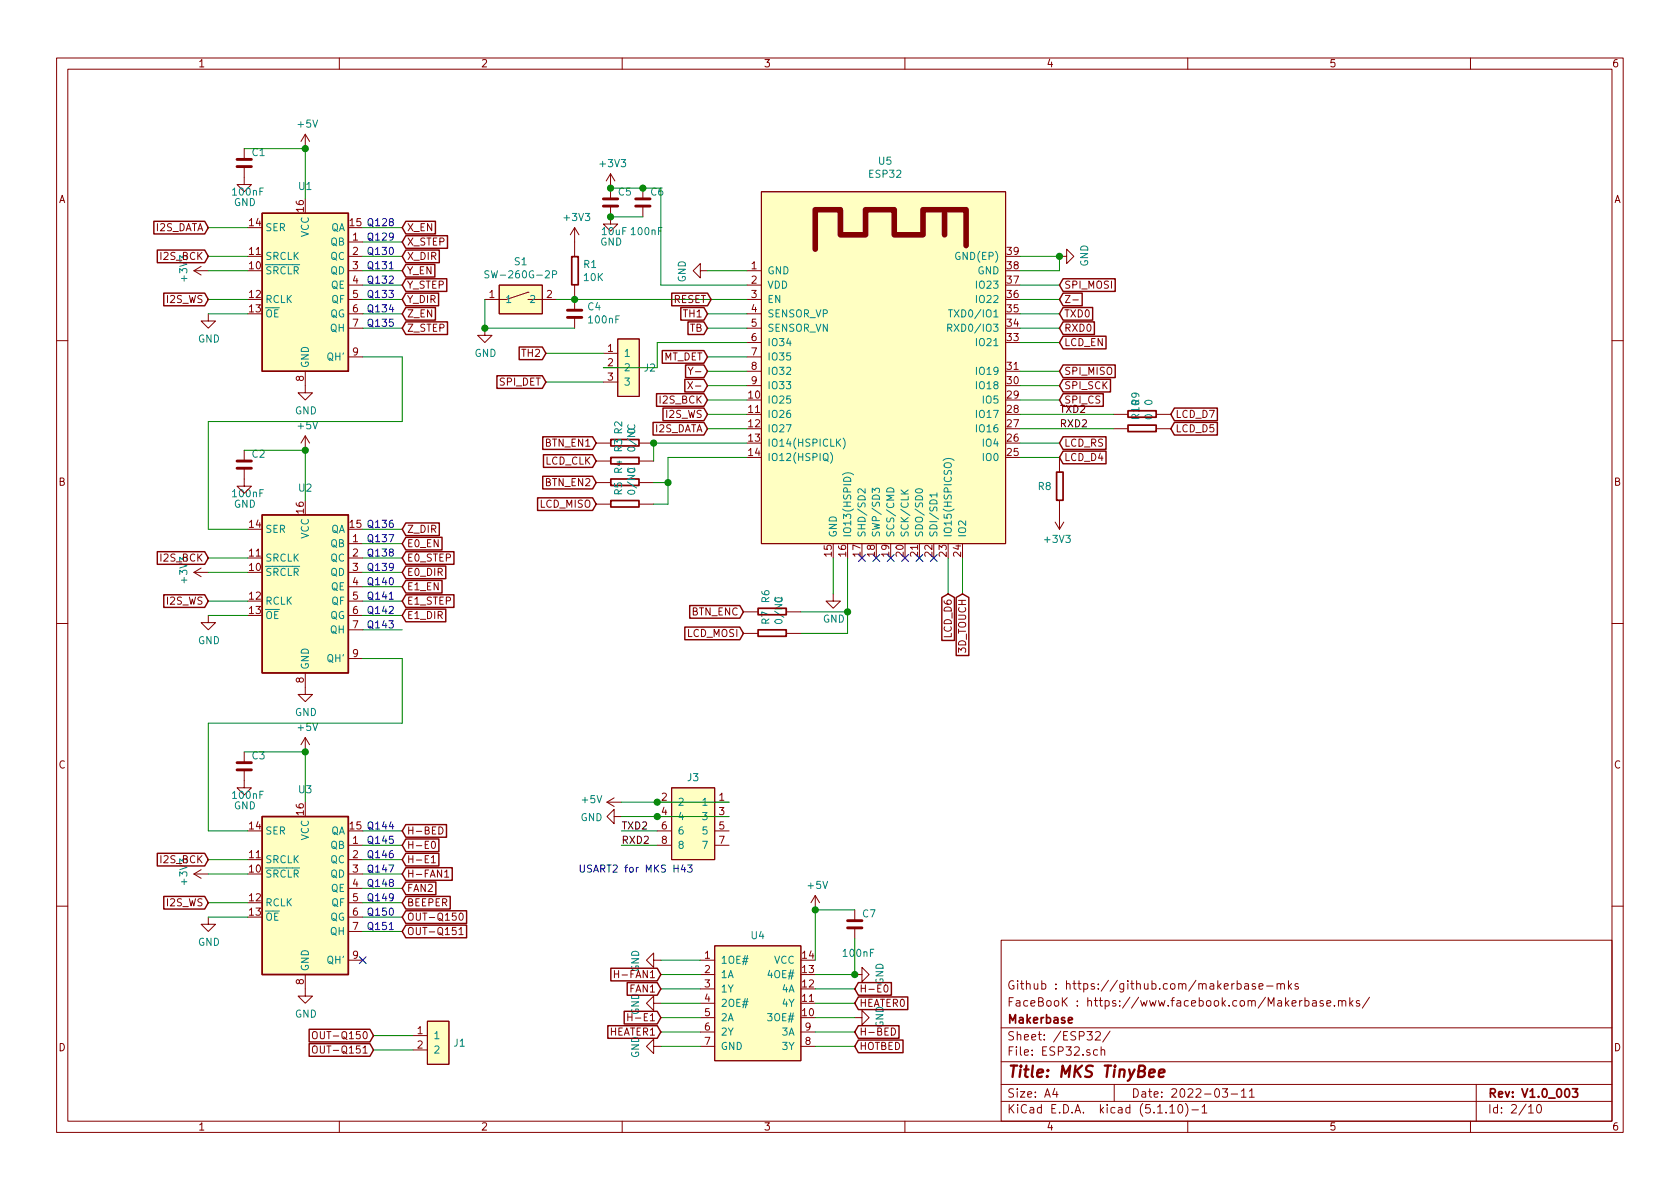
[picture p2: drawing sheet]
<svg xmlns="http://www.w3.org/2000/svg" width="297mm" height="210mm" viewBox="0 0 297 210" stroke-linecap="round" stroke-linejoin="round" font-family="sans-serif">
<defs><g id="words">
<text font-size="2.8" fill="#840000" x="178" y="190.5">Title: MKS TinyBee</text>
<g font-size="2.1" fill="#840000">
<text x="178" y="178">FaceBooK : https://www.facebook.com/Makerbase.mks/</text>
<text x="178" y="175">Github : https://github.com/makerbase-mks</text>
<text x="178" y="184">Sheet: /ESP32/</text>
<text x="178" y="181">Makerbase</text>
<text x="178" y="186.7">File: ESP32.sch</text>
<text x="178" y="196.9">KiCad E.D.A. kicad (5.1.10)-1</text>
<text x="178" y="194.1">Size: A4</text>
<text x="200" y="194.1">Date: 2022-03-11</text>
<text x="263" y="194.1">Rev: V1.0_003</text>
<text x="263" y="196.9">Id: 2/10</text>
</g>
<g font-size="1.8" fill="#840000">
<text x="35" y="11.9">1</text>
<text x="85" y="11.9">2</text>
<text x="135" y="11.9">3</text>
<text x="185" y="11.9">4</text>
<text x="235" y="11.9">5</text>
<text x="285" y="11.9">6</text>
<text x="10.4" y="35.9">A</text>
<text x="285.4" y="35.9">A</text>
<text x="27.5" y="40.9">I2S_DATA</text>
<text x="44.1" y="40">14</text>
<text x="53.7" y="37.4" transform="rotate(-90 53.7 37.4)">16</text>
<text x="71.9" y="40.9">X_EN</text>
<text x="28.6" y="46">I2S_BCK</text>
<text x="44.1" y="47.6">10</text>
<text x="44.1" y="45.1">11</text>
<text x="62.4" y="42.5">1</text>
<text x="62.4" y="45.1">2</text>
<text x="62.4" y="47.6">3</text>
<text x="71.9" y="43.4">X_STEP</text>
<text x="71.9" y="46">X_DIR</text>
<text x="132.9" y="47.6">1</text>
<text x="178.1" y="47.6">38</text>
<text x="178.1" y="45.1">39</text>
<text x="29.6" y="53.6">I2S_WS</text>
<text x="44.1" y="52.7">12</text>
<text x="62.4" y="50.2">4</text>
<text x="62.4" y="52.7">5</text>
<text x="71.9" y="48.5">Y_EN</text>
<text x="71.9" y="53.6">Y_DIR</text>
<text x="71.9" y="51">Y_STEP</text>
<text x="86.5" y="52.7">1</text>
<text x="96.7" y="52.7">2</text>
<text x="119" y="53.6">RESET</text>
<text x="132.9" y="50.2">2</text>
<text x="132.9" y="52.7">3</text>
<text x="178.1" y="52.7">36</text>
<text x="178.1" y="50.2">37</text>
<text x="188.1" y="51">SPI_MOSI</text>
<text x="44.1" y="55.2">13</text>
<text x="62.4" y="55.2">6</text>
<text x="62.4" y="57.8">7</text>
<text x="71.9" y="58.7">Z_STEP</text>
<text x="71.9" y="56.1">Z_EN</text>
<text x="121" y="56.1">TH1</text>
<text x="121.9" y="58.7">TB</text>
<text x="132.9" y="55.2">4</text>
<text x="132.9" y="57.8">5</text>
<text x="178.1" y="57.8">34</text>
<text x="178.1" y="55.2">35</text>
<text x="188.1" y="56.1">TXD0</text>
<text x="188.1" y="58.7">RXD0</text>
<text x="62.4" y="62.9">9</text>
<text x="92.4" y="63.1">TH2</text>
<text x="107.5" y="62.2">1</text>
<text x="107.5" y="64.8">2</text>
<text x="117.2" y="63.7">MT_DET</text>
<text x="132.9" y="60.3">6</text>
<text x="132.9" y="62.9">7</text>
<text x="132.9" y="65.4">8</text>
<text x="178.1" y="65.4">31</text>
<text x="178.1" y="60.3">33</text>
<text x="188.1" y="61.2">LCD_EN</text>
<text x="53.7" y="67.4" transform="rotate(-90 53.7 67.4)">8</text>
<text x="88.4" y="68.2">SPI_DET</text>
<text x="107.5" y="67.3">3</text>
<text x="116.8" y="71.4">I2S_BCK</text>
<text x="122.5" y="66.3">Y-</text>
<text x="132.4" y="70.5">10</text>
<text x="132.9" y="67.9">9</text>
<text x="178.1" y="70.5">29</text>
<text x="178.1" y="67.9">30</text>
<text x="188.1" y="66.3">SPI_MISO</text>
<text x="188.1" y="68.8">SPI_SCK</text>
<text x="188.1" y="71.4">SPI_CS</text>
<text x="115.7" y="76.4">I2S_DATA</text>
<text x="117.8" y="73.9">I2S_WS</text>
<text x="132.4" y="73">11</text>
<text x="132.4" y="75.6">12</text>
<text x="178.1" y="75.6">27</text>
<text x="178.1" y="73">28</text>
<text x="207.8" y="73.9">LCD_D7</text>
<text x="207.8" y="76.4">LCD_D5</text>
<text x="96.4" y="82.2">LCD_CLK</text>
<text x="96.6" y="79">BTN_EN1</text>
<text x="132.4" y="78.1">13</text>
<text x="132.4" y="80.6">14</text>
<text x="178.1" y="80.6">25</text>
<text x="178.1" y="78.1">26</text>
<text x="188.1" y="79">LCD_RS</text>
<text x="188.1" y="81.5">LCD_D4</text>
<text x="10.4" y="85.9">B</text>
<text x="95.5" y="89.8">LCD_MISO</text>
<text x="96.6" y="86">BTN_EN2</text>
<text x="285.4" y="85.9">B</text>
<text x="44.1" y="93.3">14</text>
<text x="53.7" y="90.7" transform="rotate(-90 53.7 90.7)">16</text>
<text x="62.4" y="95.9">1</text>
<text x="71.9" y="94.2">Z_DIR</text>
<text x="28.6" y="99.3">I2S_BCK</text>
<text x="44.1" y="101">10</text>
<text x="44.1" y="98.4">11</text>
<text x="62.4" y="98.4">2</text>
<text x="62.4" y="101">3</text>
<text x="71.9" y="96.8">E0_EN</text>
<text x="71.9" y="101.8">E0_DIR</text>
<text x="71.9" y="99.3">E0_STEP</text>
<text x="147.1" y="98.4" transform="rotate(-90 147.1 98.4)">15</text>
<text x="149.6" y="98.4" transform="rotate(-90 149.6 98.4)">16</text>
<text x="152.1" y="98.4" transform="rotate(-90 152.1 98.4)">17</text>
<text x="154.7" y="98.4" transform="rotate(-90 154.7 98.4)">18</text>
<text x="157.2" y="98.4" transform="rotate(-90 157.2 98.4)">19</text>
<text x="159.8" y="98.4" transform="rotate(-90 159.8 98.4)">20</text>
<text x="162.3" y="98.4" transform="rotate(-90 162.3 98.4)">21</text>
<text x="164.8" y="98.4" transform="rotate(-90 164.8 98.4)">22</text>
<text x="167.4" y="98.4" transform="rotate(-90 167.4 98.4)">23</text>
<text x="169.9" y="98.4" transform="rotate(-90 169.9 98.4)">24</text>
<text x="29.6" y="106.9">I2S_WS</text>
<text x="44.1" y="106">12</text>
<text x="62.4" y="103.5">4</text>
<text x="62.4" y="106">5</text>
<text x="71.9" y="104.4">E1_EN</text>
<text x="71.9" y="106.9">E1_STEP</text>
<text x="44.1" y="108.6">13</text>
<text x="62.4" y="108.6">6</text>
<text x="62.4" y="111.1">7</text>
<text x="71.9" y="109.5">E1_DIR</text>
<text x="121.5" y="112.6">LCD_MOSI</text>
<text x="122.3" y="108.8">BTN_ENC</text>
<text x="168.3" y="112.7" transform="rotate(-90 168.3 112.7)">LCD_D6</text>
<text x="62.4" y="116.2">9</text>
<text x="170.8" y="115.3" transform="rotate(-90 170.8 115.3)">3D_TOUCH</text>
<text x="53.7" y="120.7" transform="rotate(-90 53.7 120.7)">8</text>
<text x="10.4" y="135.9">C</text>
<text x="285.4" y="135.9">C</text>
<text x="117" y="141.6">2</text>
<text x="127.2" y="141.6">1</text>
<text x="44.1" y="146.7">14</text>
<text x="53.7" y="144.1" transform="rotate(-90 53.7 144.1)">16</text>
<text x="62.4" y="149.2">1</text>
<text x="71.9" y="147.6">H-BED</text>
<text x="117" y="144.1">4</text>
<text x="117" y="146.7">6</text>
<text x="117" y="149.2">8</text>
<text x="127.2" y="144.1">3</text>
<text x="127.2" y="146.7">5</text>
<text x="127.2" y="149.2">7</text>
<text x="28.6" y="152.6">I2S_BCK</text>
<text x="44.1" y="154.3">10</text>
<text x="44.1" y="151.8">11</text>
<text x="62.4" y="151.8">2</text>
<text x="62.4" y="154.3">3</text>
<text x="71.9" y="150.1">H-E0</text>
<text x="71.9" y="155.2">H-FAN1</text>
<text x="71.9" y="152.6">H-E1</text>
<text x="29.6" y="160.3">I2S_WS</text>
<text x="44.1" y="159.4">12</text>
<text x="44.1" y="161.9">13</text>
<text x="62.4" y="156.8">4</text>
<text x="62.4" y="159.4">5</text>
<text x="62.4" y="161.9">6</text>
<text x="71.9" y="160.3">BEEPER</text>
<text x="71.9" y="157.7">FAN2</text>
<text x="62.4" y="164.5">7</text>
<text x="71.9" y="165.3">OUT-Q151</text>
<text x="71.9" y="162.8">OUT-Q150</text>
<text x="62.4" y="169.5">9</text>
<text x="109.6" y="173">H-FAN1</text>
<text x="113" y="171.9" transform="rotate(-90 113 171.9)">GND</text>
<text x="124.6" y="169.5">1</text>
<text x="124.6" y="172.1">2</text>
<text x="141.9" y="172.1">13</text>
<text x="141.9" y="169.5">14</text>
<text x="53.7" y="174.1" transform="rotate(-90 53.7 174.1)">8</text>
<text x="111.4" y="175.5">FAN1</text>
<text x="113" y="179.5" transform="rotate(-90 113 179.5)">GND</text>
<text x="124.6" y="174.6">3</text>
<text x="124.6" y="177.2">4</text>
<text x="124.6" y="179.7">5</text>
<text x="141.9" y="179.7">10</text>
<text x="141.9" y="177.2">11</text>
<text x="141.9" y="174.6">12</text>
<text x="151.9" y="175.5">H-E0</text>
<text x="151.9" y="178">HEATER0</text>
<text x="10.4" y="185.9">D</text>
<text x="56.6" y="183.8">OUT-Q150</text>
<text x="73.8" y="182.9">1</text>
<text x="73.8" y="185.4">2</text>
<text x="107.8" y="183.1">HEATER1</text>
<text x="112" y="180.6">H-E1</text>
<text x="124.6" y="182.2">6</text>
<text x="124.6" y="184.8">7</text>
<text x="142.4" y="184.8">8</text>
<text x="142.4" y="182.2">9</text>
<text x="151.9" y="183.1">H-BED</text>
<text x="151.9" y="185.7">HOTBED</text>
<text x="156.2" y="181.8" transform="rotate(-90 156.2 181.8)">GND</text>
<text x="285.4" y="185.9">D</text>
<text x="56.6" y="186.3">OUT-Q151</text>
<text x="35" y="199.9">1</text>
<text x="85" y="199.9">2</text>
<text x="135" y="199.9">3</text>
<text x="185" y="199.9">4</text>
<text x="235" y="199.9">5</text>
<text x="285" y="199.9">6</text>
</g>
<g font-size="1.8" fill="#008484">
<text x="52.8" y="22.6">+5V</text>
<text x="44.6" y="27.6">C1</text>
<text x="106.2" y="29.6">+3V3</text>
<text x="155.4" y="29.1">U5</text>
<text x="41.3" y="34.6">100nF</text>
<text x="52.9" y="33.6">U1</text>
<text x="109.4" y="34.6">C5</text>
<text x="115.1" y="34.6">C6</text>
<text x="153.8" y="31.4">ESP32</text>
<text x="41.4" y="36.4">GND</text>
<text x="46.9" y="40.9">SER</text>
<text x="54.6" y="42" transform="rotate(-90 54.6 42)">VCC</text>
<text x="58.4" y="40.9">QA</text>
<text x="99.9" y="39.1">+3V3</text>
<text x="106.5" y="41.6">10uF 100nF</text>
<text x="46.9" y="46">SRCLK</text>
<text x="58.4" y="43.4">QB</text>
<text x="58.4" y="46">QC</text>
<text x="91" y="46.9">S1</text>
<text x="103.2" y="47.4">R1</text>
<text x="106.1" y="43.4">GND</text>
<text x="169.3" y="46">GND(EP)</text>
<text x="192.4" y="47.2" transform="rotate(-90 192.4 47.2)">GND</text>
<text x="33.1" y="49.6" transform="rotate(-90 33.1 49.6)">+3V3</text>
<text x="46.9" y="48.5">SRCLR</text>
<text x="46.9" y="53.6">RCLK</text>
<text x="58.4" y="48.5">QD</text>
<text x="58.5" y="51">QE</text>
<text x="58.6" y="53.6">QF</text>
<text x="86.8" y="49.2">SW-260G-2P</text>
<text x="89.3" y="53.6">1</text>
<text x="93.9" y="53.6">2</text>
<text x="103.3" y="49.7">10K</text>
<text x="121.3" y="50" transform="rotate(-90 121.3 50)">GND</text>
<text x="135.6" y="48.5">GND</text>
<text x="135.6" y="51">VDD</text>
<text x="135.6" y="53.6">EN</text>
<text x="172.8" y="48.5">GND</text>
<text x="172.9" y="53.6">IO22</text>
<text x="172.9" y="51">IO23</text>
<text x="46.9" y="56.1">OE</text>
<text x="58.3" y="56.1">QG</text>
<text x="58.4" y="58.7">QH</text>
<text x="104" y="54.9">C4</text>
<text x="104.2" y="57.2">100nF</text>
<text x="135.6" y="56.1">SENSOR_VP</text>
<text x="135.6" y="58.7">SENSOR_VN</text>
<text x="168.7" y="58.7">RXD0/IO3</text>
<text x="168.9" y="56.1">TXD0/IO1</text>
<text x="35" y="60.6">GND</text>
<text x="54.6" y="65.1" transform="rotate(-90 54.6 65.1)">GND</text>
<text x="58" y="63.7">QH'</text>
<text x="83.9" y="63.1">GND</text>
<text x="110.2" y="63.1">1</text>
<text x="110.2" y="65.7">2</text>
<text x="113.9" y="65.7">J2</text>
<text x="135.6" y="61.2">IO34</text>
<text x="135.6" y="63.7">IO35</text>
<text x="172.9" y="61.2">IO21</text>
<text x="110.2" y="68.2">3</text>
<text x="135.6" y="71.4">IO25</text>
<text x="135.6" y="66.3">IO32</text>
<text x="135.6" y="68.8">IO33</text>
<text x="172.9" y="68.8">IO18</text>
<text x="172.9" y="66.3">IO19</text>
<text x="173.9" y="71.4">IO5</text>
<text x="201.4" y="71.6" transform="rotate(-90 201.4 71.6)">R9</text>
<text x="203.8" y="71.6" transform="rotate(-90 203.8 71.6)">0</text>
<text x="52.1" y="73.3">GND</text>
<text x="52.8" y="75.9">+5V</text>
<text x="110" y="76.7" transform="rotate(-90 110 76.7)">R2</text>
<text x="112.3" y="76.7" transform="rotate(-90 112.3 76.7)">0</text>
<text x="135.6" y="73.9">IO26</text>
<text x="135.6" y="76.4">IO27</text>
<text x="172.9" y="76.4">IO16</text>
<text x="172.9" y="73.9">IO17</text>
<text x="201.4" y="74.1" transform="rotate(-90 201.4 74.1)">R10</text>
<text x="203.8" y="74.2" transform="rotate(-90 203.8 74.2)">0</text>
<text x="44.6" y="80.9">C2</text>
<text x="110" y="83.7" transform="rotate(-90 110 83.7)">R4</text>
<text x="110" y="79.9" transform="rotate(-90 110 79.9)">R3</text>
<text x="112.3" y="79.5" transform="rotate(-90 112.3 79.5)">0/NC</text>
<text x="135.6" y="79">IO14(HSPICLK)</text>
<text x="135.6" y="81.5">IO12(HSPIQ)</text>
<text x="173.9" y="81.5">IO0</text>
<text x="173.9" y="79">IO4</text>
<text x="41.3" y="87.9">100nF</text>
<text x="41.4" y="89.8">GND</text>
<text x="52.9" y="86.9">U2</text>
<text x="110" y="87.5" transform="rotate(-90 110 87.5)">R5</text>
<text x="112.3" y="87.1" transform="rotate(-90 112.3 87.1)">0/NC0</text>
<text x="183.6" y="86.7">R8</text>
<text x="46.9" y="94.2">SER</text>
<text x="54.6" y="95.3" transform="rotate(-90 54.6 95.3)">VCC</text>
<text x="58.4" y="94.2">QA</text>
<text x="148" y="95.1" transform="rotate(-90 148 95.1)">GND</text>
<text x="150.5" y="95.1" transform="rotate(-90 150.5 95.1)">IO13(HSPID)</text>
<text x="153" y="95.1" transform="rotate(-90 153 95.1)">SHD/SD2</text>
<text x="155.6" y="95.1" transform="rotate(-90 155.6 95.1)">SWP/SD3</text>
<text x="158.1" y="95.1" transform="rotate(-90 158.1 95.1)">SCS/CMD</text>
<text x="160.7" y="95.1" transform="rotate(-90 160.7 95.1)">SCK/CLK</text>
<text x="163.2" y="95.1" transform="rotate(-90 163.2 95.1)">SDO/SD0</text>
<text x="165.7" y="95.1" transform="rotate(-90 165.7 95.1)">SDI/SD1</text>
<text x="168.3" y="95.1" transform="rotate(-90 168.3 95.1)">IO15(HSPICSO)</text>
<text x="170.8" y="95.1" transform="rotate(-90 170.8 95.1)">IO2</text>
<text x="46.9" y="101.8">SRCLR</text>
<text x="46.9" y="99.3">SRCLK</text>
<text x="58.4" y="96.8">QB</text>
<text x="58.4" y="99.3">QC</text>
<text x="58.4" y="101.8">QD</text>
<text x="184.9" y="96">+3V3</text>
<text x="33.1" y="102.9" transform="rotate(-90 33.1 102.9)">+3V3</text>
<text x="46.9" y="106.9">RCLK</text>
<text x="58.5" y="104.4">QE</text>
<text x="58.6" y="106.9">QF</text>
<text x="136" y="106.6" transform="rotate(-90 136 106.6)">R6</text>
<text x="35" y="113.9">GND</text>
<text x="46.9" y="109.5">OE</text>
<text x="58.3" y="109.5">QG</text>
<text x="58.4" y="112">QH</text>
<text x="136" y="110.4" transform="rotate(-90 136 110.4)">R7</text>
<text x="138.4" y="110" transform="rotate(-90 138.4 110)">0/NC0</text>
<text x="145.5" y="110.1">GND</text>
<text x="54.6" y="118.5" transform="rotate(-90 54.6 118.5)">GND</text>
<text x="58" y="117.1">QH'</text>
<text x="52.1" y="126.6">GND</text>
<text x="52.8" y="129.3">+5V</text>
<text x="44.6" y="134.3">C3</text>
<text x="41.3" y="141.3">100nF</text>
<text x="41.4" y="143.1">GND</text>
<text x="52.9" y="140.3">U3</text>
<text x="103" y="142">+5V</text>
<text x="119.8" y="142.5">2</text>
<text x="121.6" y="138.1">J3</text>
<text x="124.4" y="142.5">1</text>
<text x="46.9" y="147.6">SER</text>
<text x="54.6" y="148.6" transform="rotate(-90 54.6 148.6)">VCC</text>
<text x="58.4" y="147.6">QA</text>
<text x="102.6" y="145.2">GND</text>
<text x="119.8" y="145">4</text>
<text x="119.8" y="147.6">6</text>
<text x="124.4" y="145">3</text>
<text x="124.4" y="147.6">5</text>
<text x="46.9" y="155.2">SRCLR</text>
<text x="46.9" y="152.6">SRCLK</text>
<text x="58.4" y="150.1">QB</text>
<text x="58.4" y="152.6">QC</text>
<text x="58.4" y="155.2">QD</text>
<text x="119.8" y="150.1">8</text>
<text x="124.4" y="150.1">7</text>
<text x="33.1" y="156.3" transform="rotate(-90 33.1 156.3)">+3V3</text>
<text x="46.9" y="160.3">RCLK</text>
<text x="58.5" y="157.7">QE</text>
<text x="58.6" y="160.3">QF</text>
<text x="142.9" y="157.2">+5V</text>
<text x="35" y="167.3">GND</text>
<text x="46.9" y="162.8">OE</text>
<text x="58.3" y="162.8">QG</text>
<text x="58.4" y="165.3">QH</text>
<text x="132.9" y="166.1">U4</text>
<text x="152.6" y="162.2">C7</text>
<text x="54.6" y="171.8" transform="rotate(-90 54.6 171.8)">GND</text>
<text x="58" y="170.4">QH'</text>
<text x="127.4" y="170.4">1OE#</text>
<text x="127.4" y="173">1A</text>
<text x="136.1" y="173">4OE#</text>
<text x="136.9" y="170.4">VCC</text>
<text x="149.2" y="169.2">100nF</text>
<text x="52.1" y="180">GND</text>
<text x="127.4" y="175.5">1Y</text>
<text x="127.4" y="178">2OE#</text>
<text x="138.3" y="175.5">4A</text>
<text x="138.4" y="178">4Y</text>
<text x="156.2" y="174.2" transform="rotate(-90 156.2 174.2)">GND</text>
<text x="76.6" y="183.8">1</text>
<text x="80.3" y="185.1">J1</text>
<text x="127.4" y="180.6">2A</text>
<text x="127.4" y="183.1">2Y</text>
<text x="127.4" y="185.7">GND</text>
<text x="136.1" y="180.6">3OE#</text>
<text x="138.3" y="183.1">3A</text>
<text x="138.4" y="185.7">3Y</text>
<text x="76.6" y="186.3">2</text>
<text x="113" y="187.1" transform="rotate(-90 113 187.1)">GND</text>
</g>
<g font-size="1.8" fill="#0000c2">
<text x="61.9" y="40">15 Q128</text>
<text x="64.8" y="42.5">Q129</text>
<text x="64.8" y="47.6">Q131</text>
<text x="64.8" y="45.1">Q130</text>
<text x="64.8" y="50.2">Q132</text>
<text x="64.8" y="52.7">Q133</text>
<text x="64.8" y="55.2">Q134</text>
<text x="64.8" y="57.8">Q135</text>
<text x="61.9" y="93.3">15 Q136</text>
<text x="64.8" y="95.9">Q137</text>
<text x="64.8" y="101">Q139</text>
<text x="64.8" y="98.4">Q138</text>
<text x="64.8" y="103.5">Q140</text>
<text x="64.8" y="106">Q141</text>
<text x="64.8" y="108.6">Q142</text>
<text x="64.8" y="111.1">Q143</text>
<text x="61.9" y="146.7">15 Q144</text>
<text x="64.8" y="149.2">Q145</text>
<text x="64.8" y="151.8">Q146</text>
<text x="64.8" y="154.3">Q147</text>
<text x="102.2" y="154.3">USART2 for MKS H43</text>
<text x="64.8" y="161.9">Q150</text>
<text x="64.8" y="156.8">Q148</text>
<text x="64.8" y="159.4">Q149</text>
<text x="64.8" y="164.5">Q151</text>
</g>
<g font-size="1.8">
<text x="187.3" y="73">TXD2</text>
<text x="187.3" y="75.6">RXD2</text>
<text x="109.9" y="149.2">RXD2</text>
<text x="109.9" y="146.7">TXD2</text>
</g>
</g></defs>
<g fill="none" stroke="#840000" stroke-width=".18">
<path d="M10 10.3h277v189.9h-277zM12 12.2h273v186.1h-273zM60 10.3v1.9M110 10.3v1.9M160 10.3v1.9M210 10.3v1.9M260 10.3v1.9M43.2 29.5v3.1h1.2l-1.2 1.3-1.3-1.3h1.3M43.2 26.3v1.9M54 23.7v2.6M54 23.7l-.8 1.3M54 23.7l.7 1.3"/>
<path d="M107.9 36.4v3.2h1.3l-1.3 1.3-1.2-1.3h1.2M107.9 30.7l-.7 1.3M107.9 30.7v4.5M107.9 30.7l.8 1.3M113.7 33.3v1.9M113.7 36.4v1.9M134.6 33.9h43.2v62.2h-43.2zM34.3 47.9h2.5M34.3 47.9l1.3 .7M35.6 47.1l-1.3 .8M36.8 55.5v1.3h1.3l-1.3 1.2-1.2-1.2h1.2M61.6 47.9h2.5"/>
<path d="M61.6 50.4h2.5M61.6 53h2.5M61.6 55.5h2.5M61.6 58h2.5M61.6 42.8h2.5M61.6 45.3h2.5M85.7 58v1.3h1.3l-1.3 1.3-1.2-1.3h1.2M88.3 50.4h7.6v5.1h-7.6zM93.3 51.7h.1M93.3 51.7l-3.8 1.3h-3.8M93.3 53h5.1M101.6 40.3l-.8 1.2"/>
<path d="M101.6 40.3v5M101.6 50.4v4.5M101.6 56.1v1.9M101.6 40.3l.8 1.2M109.2 59.9h3.8v10.2h-3.8zM123.8 47.9v-1.3l-1.2 1.3 1.2 1.2v-1.2h1.3M132.1 47.9h2.5M132.1 50.4h2.5M132.1 53h2.5M132.1 55.5h2.5M132.1 58h2.5M187.3 45.3h1.3v-1.2l1.3 1.2-1.3 1.3v-1.3"/>
<path d="M188.4 52.2h.8l-.8 1.3h.8M189.7 53h1M10 60.2h2M43.2 79.6v1.9M54 65.7v3.8h1.2l-1.2 1.2-1.3-1.2h1.3M54 77.1v2.5M54 77.1l-.8 1.3M54 77.1l.7 1.3M61.6 63.1h2.5M105.4 78.4h2.5M106.7 62.5h2.5M106.7 65h2.5"/>
<path d="M106.7 67.6h2.5M113 78.4h2.6M121.6 67.5l.9 1.3M121.7 64.9l.4 .7 .4-.7M122.5 67.5l-.9 1.3M123 68.3h.9M132.1 60.6h2.5M132.1 63.1h2.5M132.1 65.7h2.5M132.1 68.2h2.5M196.8 75.8h2.6M196.8 73.3h2.6"/>
<path d="M204.5 75.8h2.5M204.5 73.3h2.5M285 60.2h2M43.2 82.8v3.2h1.2l-1.2 1.2-1.3-1.2h1.3M61.6 96.1h2.5M61.6 98.7h2.5M105.4 85.3h2.5M105.4 81.5h2.5M105.4 89.1h2.5M113 85.3h2.6M113 81.5h2.6M113 89.1h2.6"/>
<path d="M186.6 92.3l.7 1.3M187.3 80.9v2.5M187.3 88.5v5.1M188.1 92.3l-.8 1.3M10 110.3h2M34.3 101.2h2.5M34.3 101.2l1.3 .8M35.6 100.5l-1.3 .7M36.8 108.8v1.3h1.3l-1.3 1.3-1.2-1.3h1.2M54 119v3.8h1.2l-1.2 1.3-1.3-1.3h1.3M61.6 101.2h2.5M61.6 103.8h2.5"/>
<path d="M61.6 106.3h2.5M61.6 108.8h2.5M61.6 111.4h2.5M61.6 116.5h2.5M131.4 112h2.6M131.4 108.2h2.6M139.1 112h2.5M139.1 108.2h2.5M147.3 105v1.3h1.3l-1.3 1.3-1.3-1.3h1.3M285 110.3h2M43.2 136.1v3.2h1.2l-1.2 1.3-1.3-1.3h1.3M43.2 133v1.9"/>
<path d="M54 130.4v2.6M54 130.4l-.8 1.3M54 130.4l.7 1.3M118.7 139.3h7.7v12.7h-7.7zM34.3 154.6l1.3 .7M34.3 154.6h2.5M35.6 153.8l-1.3 .8M61.6 154.6h2.5M61.6 149.5h2.5M61.6 152h2.5M61.6 157.1h2.5M61.6 159.6h2.5"/>
<path d="M76.3 151.7l.3-.4v1.3M76.3 152.6h.7M76.4 148.9l.2-.1a.67 .67 0 0 1 .4 .6 .67 .67 0 0 1-.4 .6l-.2-.1-.1-.4zM77.6 146.2a.64 .64 0 0 1 .7 .7 .64 .64 0 0 1-.7 .6zM78.6 154.2l.4-.4v1.3M78.6 155.1h.7M107.3 141.9l1.3 .7M107.3 141.9h2.6M108.6 144.4v-1.3l-1.3 1.3 1.3 1.3v-1.3h1.3M108.6 141.1l-1.3 .8M116.2 149.5h2.5M116.2 141.9h2.5"/>
<path d="M116.2 144.4h2.5M116.2 146.9h2.5M126.4 149.5h2.5M126.4 141.9h2.5M126.4 144.4h2.5M126.4 146.9h2.5M144.1 158.4l-.7 1.2M144.1 158.4v2.5M144.1 158.4l.8 1.2M10 160.2h2M36.8 162.2v1.2h1.3l-1.3 1.3-1.2-1.3h1.2M54 172.3v3.8h1.2l-1.2 1.3-1.3-1.3h1.3"/>
<path d="M61.6 162.2h2.5M61.6 164.7h2.5M61.6 169.8h2.5M81.2 164.4l.3-.4v1.3M81.2 165.3h.7M81.3 161.6l.2-.1a.67 .67 0 0 1 .4 .6 .67 .67 0 0 1-.4 .6l-.3-.5zM108.6 171.6v1.3M108.6 172.2h.8M111 179.2v1.3M111 179.9h.7M115.6 177.4v-1.3l-1.3 1.3 1.3 1.3v-1.3h1.2M115.6 169.8v-1.3l-1.3 1.3 1.3 1.3v-1.3h1.2"/>
<path d="M123.8 169.8h2.6M123.8 172.3h2.6M123.8 174.9h2.6M123.8 177.4h2.6M123.8 180h2.6M126.4 167.3h15.2v20.3h-15.2zM151.1 180h1.3v-1.3l1.3 1.3-1.3 1.2v-1.2M151.1 172.3h1.3v-1.2l1.3 1.2-1.3 1.3v-1.3M151.1 160.9v1.9M151.1 164.1v1.9M156.4 174.3l.2-.1a.67 .67 0 0 1 .4 .6 .67 .67 0 0 1-.4 .6l-.2-.1-.1-.4zM177 166.3h108v32h-108z"/>
<path d="M218.7 174l.5-.1 .3 .3-.1 .6-.2 .1-.5-.1M218.7 173.4v1.5M220.1 174h.6l.1 .9M220.8 174.3l-.6 .1-.2 .2 .1 .2 .1 .1 .6-.1M221.9 174l-.3-.1-.2 .2 .1 .3 .4 .1v.3h-.5M222.6 174.4l.7-.1-.1-.3-.4-.1-.2 .2 .1 .7h.5M224 174.4h1.1M225.8 174.1l.2-.2 .4 .1v.9M225.8 173.9v1M226.4 174.1a.36 .36 0 0 1 .4-.2 .36 .36 0 0 1 .3 .2v.8M227.8 173.4v1.5M227.9 174.4l.5 .5"/>
<path d="M228.4 173.9l-.6 .6M229.5 174l-.3-.1-.2 .2v.3l.5 .1v.3h-.5M230.7 177l.5-.1 .2 .3v.6l-.2 .1-.5-.1M230.7 176.4v1.5M232.1 177h.6v.9M232.7 177.3l-.5 .1-.2 .2 .1 .2 .1 .1 .5-.1M233.9 177l-.3-.1-.2 .2 .1 .3 .4 .1v.3h-.5M234.6 177.4l.7-.1-.1-.3-.4-.1-.2 .2v.7h.6M235.9 177.8v.1M236.7 177.1l.2-.2 .3 .1 .1 .9M236.7 176.9v1M237.3 177.1a.36 .36 0 0 1 .3-.2 .36 .36 0 0 1 .3 .2v.8"/>
<path d="M238.7 176.4v1.5M238.8 177.4l.4 .5M239.2 176.9l-.5 .6M240.4 177l-.4-.1-.2 .2 .1 .3 .5 .1v.3h-.6M242.1 176.3l-1.2 2M285 160.2h2M55.3 185.1a.45 .45 0 0 1 .7 0 .88 .88 0 0 1-.2 1.1h-.4a1.07 1.07 0 0 1-.1-1.1zM55.3 182.6a.45 .45 0 0 1 .7 0 .88 .88 0 0 1-.2 1.1l-.4-.1a1.07 1.07 0 0 1-.1-1zM60 198.3v1.9M73 183.1h2.6M73 185.7h2.6M75.6 180.6h3.8v7.6h-3.8z"/>
<path d="M110 198.3v1.9M115.6 185v-1.2l-1.3 1.2 1.3 1.3v-1.3h1.2M123.8 182.5h2.6M123.8 185h2.6M141.6 182.5h2.5M141.6 185h2.5M157.6 181.8a.64 .64 0 0 1 .7 .6 .64 .64 0 0 1-.7 .7zM160 198.3v1.9M177 194.8h108M177 191.8h108M177 187.8h108M177 181.8h108"/>
<path d="M186.5 192.5l-.4 1h1M186.8 193v1M192.2 182.4h.9l-.5 .6 .5 .1v.7l-.3 .1-.6-.1M193.7 182.6l.2-.2h.4l.2 .2 .1 .2-1 1.1h1M194.1 185.7l-.5-.1-.3 .3 .2 .6h.6M194.7 185.7l.2-.1 .4 .1v.9M194.7 185.1v1.5M196.3 182.3l-1.3 2M197 191.8v3M206.8 195.8l.5-.5v1.5M206.8 196.8h.9M208.5 195.4l.1-.1a.8 .8 0 0 1 .5 .8 .8 .8 0 0 1-.5 .7 1 1 0 0 1-.1-1.4z"/>
<path d="M209.6 195.1a1.71 1.71 0 0 1 0 2.3M210 198.3v1.9M210.7 196.3h1.2M212.5 195.8l.5-.5v1.5M212.5 196.8h.9M216.1 192.5h.9l-.4 .6 .4 .1v.7l-.2 .1-.7-.1M217.7 193.5h1.1M219.5 193l.4-.5v1.5M219.5 194h.8M220.9 193l.4-.5v1.5M220.9 194h.9M260 198.3v1.9"/>
<path d="M261 191.8v6.5M270.3 195.8l.4-.5v1.5M270.3 196.8h.8M271.8 195.5l.4-.2a.94 .94 0 0 1 0 1.5 .79 .79 0 0 1-.4-1.3z"/>
</g>
<path d="M101.1 45.4h1.1v5h-1.1zM108 77.7h5v1.2h-5zM199.4 75.2h5v1.1h-5zM199.4 72.6h5v1.2h-5zM108 84.7h5v1.1h-5zM108 80.9h5v1.1h-5zM108 88.5h5v1.2h-5zM186.8 83.5h1.2v5h-1.2zM134 111.4h5v1.1h-5zM134 107.6h5v1.1h-5zM188.9 180.4l.7-.1-.1-.3-.4-.1-.2 .2 .1 .7h.5M278 192.5h.9l-.4 .6 .4 .1v.7l-.2 .1-.7-.1" fill="none" stroke="#840000" stroke-width=".3"/>
<path d="M204.9 189.8l1-.2-.1-.4-.5-.1-.3 .3-.1 .9 .2 .1 .6-.1" fill="none" stroke="#840000" stroke-width=".41"/>
<g fill="#ffffc2" stroke="#ffffc2" stroke-width=".18">
<path d="M46.4 144.4h15.2v27.9h-15.2z"/>
<path d="M134.6 33.9h43.2v62.2h-43.2z"/>
<path d="M46.4 91.1h15.2v27.9h-15.2z"/>
<path d="M126.4 167.3h15.2v20.3h-15.2z"/>
<path d="M109.2 59.9h3.8v10.2h-3.8z"/>
<path d="M118.7 139.3h7.7v12.7h-7.7z"/>
<path d="M88.3 50.4h7.6v5.1h-7.6z"/>
<path d="M46.4 37.7h15.2v28h-15.2z"/>
<path d="M75.6 180.6h3.8v7.6h-3.8z"/>
</g>
<g fill="none" stroke="#840000" stroke-width=".25">
<path d="M27.2 39.1h9l.6 1.2-.6 1.1h-9zM46.4 37.7h15.2v28h-15.2zM71.8 39.1h5.2v2.3h-5.2l-.7-1.1zM27.8 44.2h8.4l.6 1.1-.6 1.2h-8.4zM29 51.8h7.2l.6 1.2-.6 1.1h-7.2zM71.8 46.8h5.1v2.2h-5.1l-.7-1.1zM71.8 56.9h7.3v2.3h-7.3l-.7-1.2zM71.8 54.4h5.2v2.2h-5.2l-.7-1.1zM71.8 51.8h5.7v2.3h-5.7l-.7-1.1zM71.8 41.7h7.3v2.2h-7.3l-.7-1.1zM71.8 44.2h5.9v2.3h-5.9l-.7-1.2zM71.8 49.3h7.2v2.2h-7.2l-.7-1.1z"/>
<path d="M118.8 51.8h6.3l.6 1.2-.6 1.1h-6.3zM120.4 54.4h4.1l.6 1.1-.6 1.1h-4.1zM121.6 56.9h2.9l.6 1.1-.6 1.2h-2.9zM188 54.4h5.2v2.2h-5.2l-.7-1.1zM188 56.9h5.5v2.3h-5.5l-.7-1.2zM188 49.3h9.2v2.2h-9.2l-.7-1.1zM188 51.8h3.3v2.3h-3.3l-.7-1.1zM188 59.5h7.6v2.2h-7.6l-.7-1.1zM87.9 66.4h8l.6 1.2-.6 1.1h-8zM91.8 61.4h4.1l.6 1.1-.6 1.1h-4.1zM96 77.2h8.8l.6 1.2-.6 1.1h-8.8zM115.5 74.7h9l.6 1.1-.6 1.1h-9z"/>
<path d="M116.1 69.6h8.4l.6 1.1-.6 1.2h-8.4zM117.1 62h7.4l.6 1.1-.6 1.1h-7.4zM117.2 72.2h7.3l.6 1.1-.6 1.1h-7.3zM121.1 67.1h3.4l.6 1.1-.6 1.1h-3.4zM121.2 64.5h3.3l.6 1.2-.6 1.1h-3.3zM188 64.5h9.2v2.3h-9.2l-.7-1.1zM188 67.1h8.3v2.2h-8.3l-.7-1.1zM188 69.6h7.1v2.3h-7.1l-.7-1.2zM188 77.2h7.6v2.3h-7.6l-.7-1.1zM188 79.8h7.6v2.2h-7.6l-.7-1.1zM207.6 72.2h7.6v2.2h-7.6l-.6-1.1zM207.6 74.7h7.6v2.2h-7.6l-.6-1.1z"/>
<path d="M27.8 97.6h8.4l.6 1.1-.6 1.1h-8.4zM46.4 91.1h15.2v27.9h-15.2zM71.8 95h6.4v2.3h-6.4l-.7-1.2zM71.8 92.5h5.9v2.2h-5.9l-.7-1.1zM71.8 97.6h8.5v2.2h-8.5l-.7-1.1zM95 88h9.8l.6 1.1-.6 1.2h-9.8zM96 84.2h8.8l.6 1.1-.6 1.2h-8.8zM96.1 80.4h8.7l.6 1.1-.6 1.1h-8.7zM29 105.2h7.2l.6 1.1-.6 1.1h-7.2zM71.8 107.7h7v2.3h-7l-.7-1.2zM71.8 102.6h6.4v2.3h-6.4l-.7-1.1zM71.8 100.1h7v2.2h-7l-.7-1.1z"/>
<path d="M71.8 105.2h8.5v2.2h-8.5l-.7-1.1zM121.1 110.9h9.7l.6 1.1-.6 1.1h-9.7zM121.9 107.1h8.9l.6 1.1-.6 1.1h-8.9zM166.5 105.7l1.1-.7 1.2 .7v7.6h-2.3zM169.1 105.7l1.1-.7 1.1 .7v10.2h-2.2zM27.8 150.9h8.4l.6 1.1-.6 1.1h-8.4zM29 158.5h7.2l.6 1.1-.6 1.2h-7.2zM46.4 144.4h15.2v27.9h-15.2zM71.8 145.8h7.1v2.3h-7.1l-.7-1.2zM71.8 148.4h5.8v2.2h-5.8l-.7-1.1zM71.8 158.5h7.8v2.3h-7.8l-.7-1.2zM71.8 153.4h8.2v2.3h-8.2l-.7-1.1z"/>
<path d="M71.8 156h5.3v2.2h-5.3l-.7-1.1zM71.8 150.9h5.8v2.2h-5.8l-.7-1.1zM71.8 163.6h10.7v2.2h-10.7l-.7-1.1zM71.8 161.1h10.7v2.2h-10.7l-.7-1.1zM108 171.2h8.2l.6 1.1-.6 1.2h-8.2zM110.4 178.8h5.8l.6 1.2-.6 1.1h-5.8zM110.9 173.8h5.3l.6 1.1-.6 1.1h-5.3zM151.8 173.8h5.8v2.2h-5.8l-.7-1.1zM151.8 176.3h8.7v2.2h-8.7l-.7-1.1zM54.7 184.6h10.7l.6 1.1-.6 1.1h-10.7zM54.7 182h10.7l.6 1.1-.6 1.1h-10.7zM107.5 181.4h8.7l.6 1.1-.6 1.1h-8.7z"/>
<path d="M151.8 181.4h7.2v2.2h-7.2l-.7-1.1zM151.8 183.9h7.9v2.3h-7.9l-.7-1.2z"/>
</g>
<path d="M167 37.7v3.8M170.8 43.4v-6.3h-7.6v4.4h-5.1v-4.4h-5.1v4.4h-4.4v-4.4h-4.5v7" fill="none" stroke="#840000" stroke-width=".99"/>
<g fill="none" stroke="#008484" stroke-width=".18">
<path d="M86.4 47.9h-.4l-.2 .1v.4l.6 .3v.2l-.2 .2h-.5M97.7 48.5h.6l.1-.2-.1-.3-.1-.1h-.5v1.2M167.6 58l.6-.1 .1-.1-.1-.4-.2-.1h-.4v1.3M167.7 54.8h.7M167.9 58l.4 .6M168 54.8v1.3M149.1 77.5a1.47 1.47 0 0 1 0 1.9M146.8 80a1.47 1.47 0 0 1 0 1.9M149 84a1.47 1.47 0 0 1 1.9 0M153 86.4v.8l-1-.8-.3 .3 .1 .5M154.2 87.1v-.8l.5 .4 .1-.3h.6l.1 .5-.1 .2M156.9 86.4a.67 .67 0 0 1 .8-.1 .67 .67 0 0 1 .3 .7h-1.2z"/>
<path d="M159.3 86.6l.7 .7M160.6 86.6l-.7 .6M162 86.6a.68 .68 0 0 1 1.1 .3 .72 .72 0 0 1-1.3-.2zM165.7 87.5h-1.3l.3 .4M165.7 87.2v.7M166.8 81.4a1.47 1.47 0 0 1 1.9 0"/>
</g>
<g fill="none" stroke="#840000" stroke-width=".51">
<path d="M41.9 29.5h2.5M41.9 28.2h2.5M106.7 36.4h2.5M106.7 35.2h2.5M112.4 36.4h2.5M112.4 35.2h2.5M100.3 54.9h2.6M100.3 56.1h2.6M41.9 82.8h2.5M41.9 81.5h2.5M41.9 136.1h2.5M41.9 134.9h2.5"/>
<path d="M149.9 164.1h2.5M149.9 162.8h2.5"/>
</g>
<g fill="none" stroke="#008400" stroke-width=".18">
<path d="M43.2 26.3h10.8v8.9M107.9 33.3h8.9v17.1h15.3M107.9 38.3h5.8M36.8 53h7M36.8 55.5h7M36.8 47.9h7M36.8 45.3h7M36.8 40.3h7M64.1 58h7M64.1 53h7M64.1 55.5h7M64.1 47.9h7"/>
<path d="M64.1 50.4h7M64.1 45.3h7M64.1 40.3h7M64.1 42.8h7M85.7 53v5h15.9M98.4 53h33.7M125.1 58h7M125.1 55.5h7M125.1 47.9h7M180.3 58h7M180.3 53h7M180.3 55.5h7"/>
<path d="M180.3 45.3h7v2.6h-7M180.3 50.4h7M43.2 79.6h10.8v8.9M64.1 63.1h7v11.4h-34.3v19.1h7M96.5 67.6h10.2M96.5 62.5h10.2M125.1 65.7h7M125.1 68.2h7M125.1 70.7h7M125.1 73.3h7M125.1 75.8h7M125.1 63.1h7"/>
<path d="M132.1 60.6h-15.9v4.4h-9.5M132.1 78.4h-16.5v3.1M180.3 65.7h7M180.3 68.2h7M180.3 70.7h7M180.3 73.3h16.5M180.3 75.8h16.5M180.3 60.6h7M180.3 78.4h7M36.8 98.7h7M64.1 93.6h7M64.1 96.1h7"/>
<path d="M64.1 98.7h7M115.6 85.3h2.5M132.1 80.9h-14v8.2h-2.5M147.3 98.7v6.3M149.9 98.7v13.3h-8.3M167.6 98.7v6.3M170.2 98.7v6.3M180.3 80.9h7M36.8 108.8h7M36.8 101.2h7M36.8 106.3h7M64.1 116.5h7v11.4h-34.3v19h7"/>
<path d="M64.1 108.8h7M64.1 101.2h7M64.1 103.8h7M64.1 106.3h7M64.1 111.4h7M141.6 108.2h8.3M43.2 133h10.8v8.9M36.8 152h7M36.8 159.6h7M36.8 154.6h7M64.1 152h7M64.1 159.6h7"/>
<path d="M64.1 146.9h7M64.1 154.6h7M64.1 149.5h7M64.1 157.1h7M109.9 141.9h19M109.9 144.4h19M109.9 146.9h6.3M109.9 149.5h6.3M36.8 162.2h7M64.1 162.2h7M64.1 164.7h7M116.8 177.4h7"/>
<path d="M116.8 174.9h7M116.8 180h7M116.8 172.3h7M116.8 169.8h7M144.1 177.4h7M144.1 174.9h7M144.1 180h7M151.1 166v6.3h-7M151.1 160.9h-7v8.9M66 183.1h7M66 185.7h7M116.8 182.5h7"/>
<path d="M116.8 185h7M144.1 182.5h7M144.1 185h7"/>
</g>
<path d="M68.8 47.5h.7M68.8 106h.7M120.8 152.9l-.4 .9h.8M121.1 153.4v.8M121.6 153h.8l-.5 .4 .4 .2v.5l-.2 .1-.5-.1M68.8 164.4h.7" fill="none" stroke="#0000c2" stroke-width=".18"/>
<g fill="#008400" stroke="#008400" stroke-width=".25">
<circle cx="116.2" cy="141.9" r=".51"/>
<circle cx="149.9" cy="108.2" r=".51"/>
<circle cx="108" cy="38.3" r=".51"/>
<circle cx="108" cy="33.3" r=".51"/>
<circle cx="116.2" cy="144.4" r=".51"/>
<circle cx="54" cy="26.3" r=".51"/>
<circle cx="54" cy="79.6" r=".51"/>
<circle cx="85.7" cy="58" r=".51"/>
<circle cx="144.1" cy="160.9" r=".51"/>
<circle cx="151.1" cy="172.3" r=".51"/>
<circle cx="54" cy="133" r=".51"/>
<circle cx="115.6" cy="78.4" r=".51"/>
<circle cx="118.1" cy="85.3" r=".51"/>
<circle cx="113.7" cy="33.3" r=".51"/>
<circle cx="101.6" cy="53" r=".51"/>
<circle cx="187.3" cy="45.3" r=".51"/>
</g>
<g fill="none" stroke="#000084" stroke-width=".18">
<path d="M151.8 98.1l1.2 1.2M153 98.1l-1.2 1.2M154.3 98.1l1.2 1.2M155.5 98.1l-1.2 1.2M156.9 98.1l1.2 1.2M158.1 98.1l-1.2 1.2M159.4 98.1l1.2 1.2M160.6 98.1l-1.2 1.2M162 98.1l1.2 1.2M163.2 98.1l-1.2 1.2M164.5 98.1l1.2 1.2M165.7 98.1l-1.2 1.2"/>
<path d="M63.5 169.2l1.2 1.2M64.7 169.2l-1.2 1.2"/>
</g>
<use href="#words"/>
</svg>
